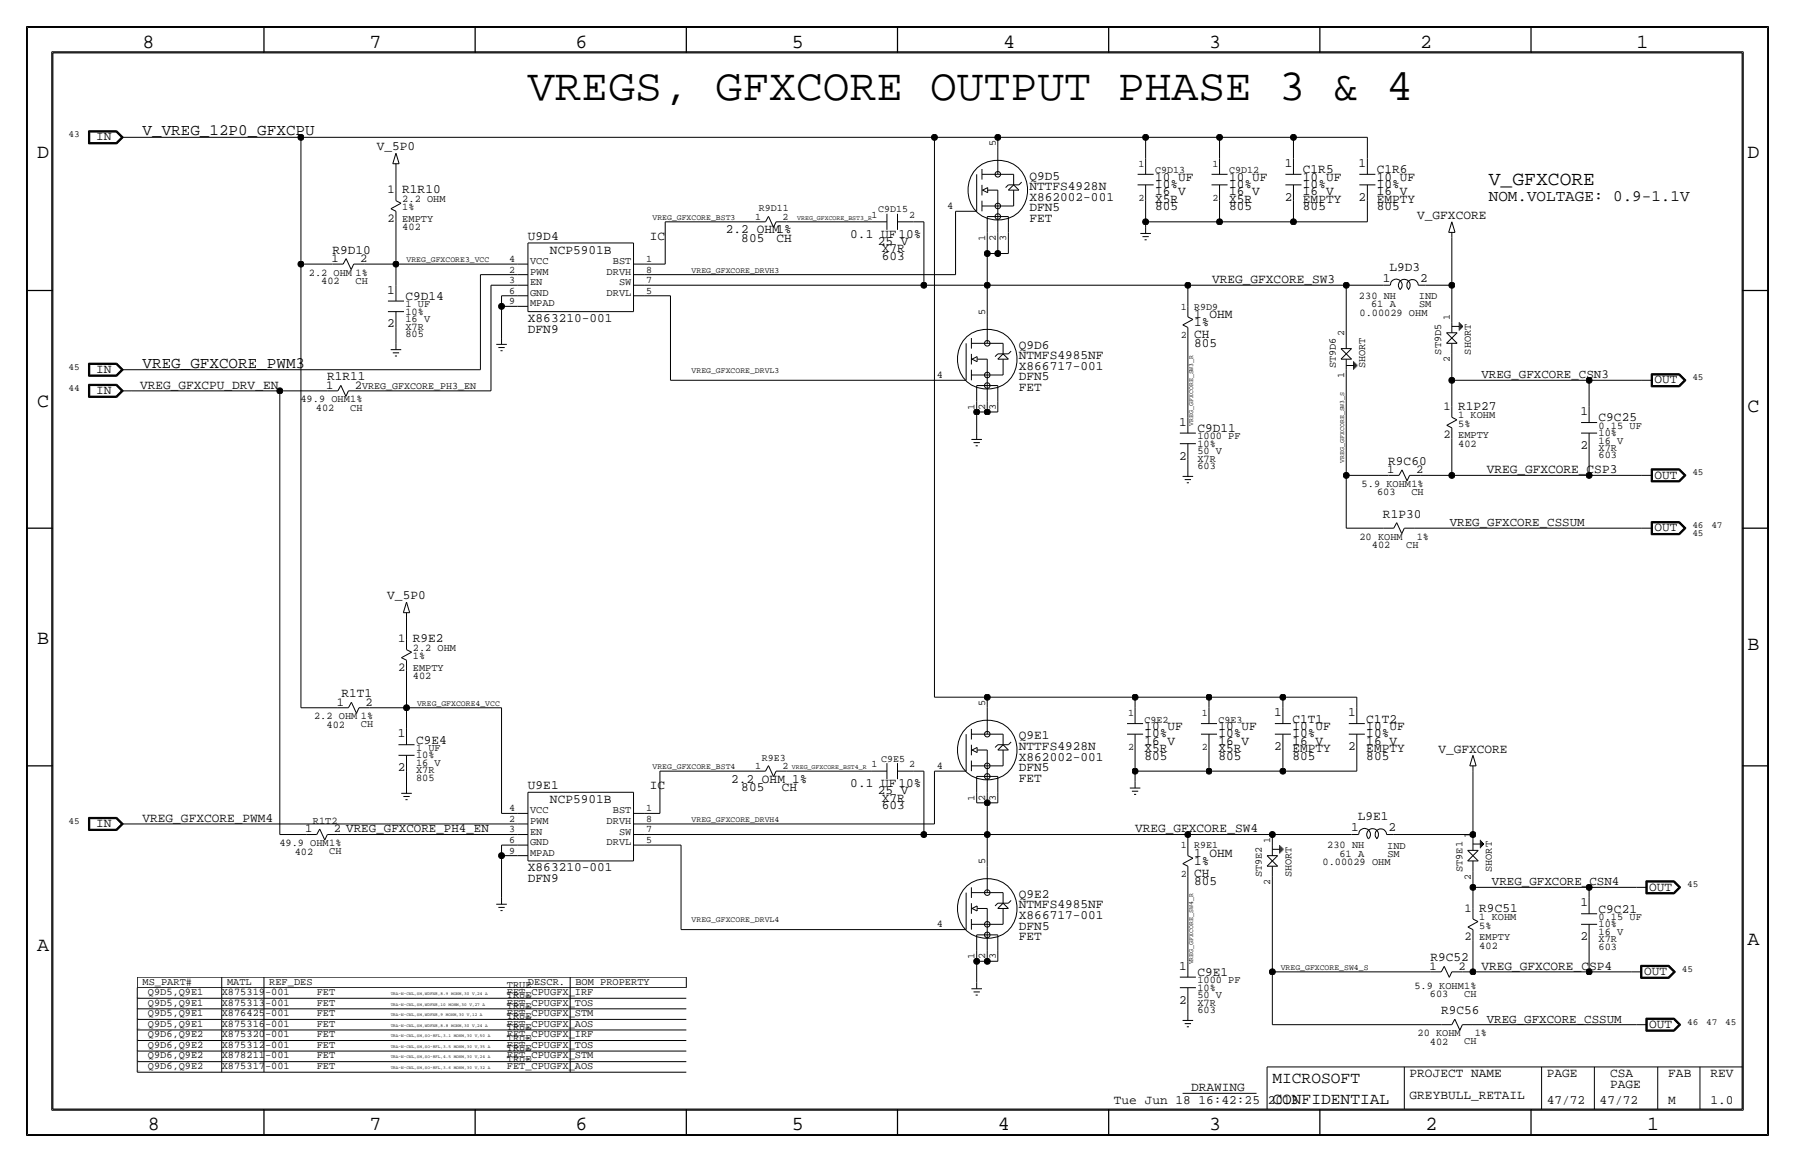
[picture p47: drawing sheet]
<svg xmlns="http://www.w3.org/2000/svg" width="432mm" height="279mm" viewBox="0 0 432 279" stroke-linecap="round" stroke-linejoin="round" font-family="sans-serif">
<defs><g id="words">
<text font-size="10.8" x="127" y="24.1">VREGS, GFXCORE OUTPUT PHASE 3 &amp; 4</text>
<g font-size="4.8">
<text x="34.3" y="11.4">8</text>
<text x="88.9" y="11.4">7</text>
<text x="138.5" y="11.4">6</text>
<text x="190.5" y="11.4">5</text>
<text x="241.3" y="11.4">4</text>
<text x="290.8" y="11.4">3</text>
<text x="341.6" y="11.4">2</text>
<text x="393.7" y="11.4">1</text>
<text x="8.9" y="38.1">D</text>
<text x="420.4" y="38.1">D</text>
<text x="8.9" y="97.8">C</text>
<text x="420.4" y="99.1">C</text>
<text x="8.9" y="154.9">B</text>
<text x="420.4" y="156.2">B</text>
<text x="420.4" y="227.3">A</text>
<text x="8.9" y="228.6">A</text>
<text x="35.6" y="271.8">8</text>
<text x="88.9" y="271.8">7</text>
<text x="138.4" y="271.8">6</text>
<text x="190.5" y="271.8">5</text>
<text x="240" y="271.8">4</text>
<text x="290.8" y="271.8">3</text>
<text x="342.9" y="271.8">2</text>
<text x="396.2" y="271.8">1</text>
</g>
<text font-size="4.7" x="358.1" y="44.4">V_GFXCORE</text>
<g font-size="3.9">
<text x="306.1" y="260.4">MICROSOFT</text>
<text x="306.1" y="265.4">CONFIDENTIAL</text>
</g>
<g font-size="3.8">
<text x="34.3" y="32.5">V_VREG_12P0_GFXCPU</text>
<text x="358.1" y="48.3">NOM.VOLTAGE: 0.9-1.1V</text>
<text x="34.3" y="88.4">VREG_GFXCORE_PWM3</text>
</g>
<g font-size="3.1">
<text x="23.1" y="33.8">IN</text>
<text x="90.6" y="36.2">V_5P0</text>
<text x="309" y="40.1">1</text>
<text x="313.4" y="41.7">C1R5</text>
<text x="326.8" y="40.1">1</text>
<text x="331.2" y="41.7">C1R6</text>
<text x="96.8" y="46.5">R1R10</text>
<text x="247.6" y="45.7">NTTFS4928N</text>
<text x="247.6" y="43.2">Q9D5</text>
<text x="277.9" y="47">16 V</text>
<text x="277.9" y="43.4">10 UF</text>
<text x="277.9" y="45.2">10%</text>
<text x="295.7" y="47">16 V</text>
<text x="295.7" y="43.4">10 UF</text>
<text x="295.7" y="45.2">10%</text>
<text x="313.4" y="47">16 V</text>
<text x="313.4" y="45.2">10%</text>
<text x="313.4" y="43.4">10 UF</text>
<text x="331.2" y="47">16 V</text>
<text x="331.2" y="43.4">10 UF</text>
<text x="331.2" y="45.2">10%</text>
<text x="247.6" y="48.3">X862002-001</text>
<text x="247.6" y="50.8">DFN5</text>
<text x="247.6" y="53.3">FET</text>
<text x="277.9" y="48.8">X5R</text>
<text x="277.9" y="50.5">805</text>
<text x="295.7" y="48.8">X5R</text>
<text x="295.7" y="50.5">805</text>
<text x="309" y="48.3">2</text>
<text x="313.4" y="48.8">EMPTY</text>
<text x="313.4" y="50.5">805</text>
<text x="326.8" y="48.3">2</text>
<text x="331.2" y="48.8">EMPTY</text>
<text x="331.2" y="50.5">805</text>
<text x="340.9" y="52.7">V_GFXCORE</text>
<text x="127" y="57.7">U9D4</text>
<text x="156.3" y="57.7">IC</text>
<text x="174.6" y="56.1">2.2 OHM1%</text>
<text x="178.3" y="58.2">805</text>
<text x="186.8" y="58.1">CH</text>
<text x="204.5" y="57.2">0.1 UF10%</text>
<text x="211.2" y="58.9">25 V</text>
<text x="80" y="61">R9D10</text>
<text x="132.3" y="61">NCP5901B</text>
<text x="212.1" y="62.5">603</text>
<text x="212.1" y="60.7">X7R</text>
<text x="334.3" y="65.2">L9D3</text>
<text x="93.1" y="70.6">1</text>
<text x="291.6" y="68.1">VREG_GFXCORE_SW3</text>
<text x="332.7" y="67.8">1</text>
<text x="341.6" y="67.8">2</text>
<text x="97.5" y="72.1">C9D14</text>
<text x="127" y="77.5">X863210-001</text>
<text x="287.3" y="76.5">1 OHM</text>
<text x="93.1" y="78.7">2</text>
<text x="127" y="80">DFN9</text>
<text x="245.1" y="83.8">Q9D6</text>
<text x="287.3" y="83.3">805</text>
<text x="287.3" y="78.5">1%</text>
<text x="287.3" y="81.3">CH</text>
<text x="23.1" y="89.7">IN</text>
<text x="245.1" y="88.9">X866717-001</text>
<text x="245.1" y="86.4">NTMFS4985NF</text>
<text x="23.1" y="94.7">IN</text>
<text x="33.7" y="93.6">VREG_GFXCPU_DRV_EN</text>
<text x="78.7" y="91.4">R1R11</text>
<text x="245.1" y="91.4">DFN5</text>
<text x="245.1" y="94">FET</text>
<text x="398" y="92.2">OUT</text>
<text x="350.8" y="98.6">R1P27</text>
<text x="380.2" y="99.8">1</text>
<text x="384.6" y="101.3">C9C25</text>
<text x="283.6" y="102.4">1</text>
<text x="288" y="103.9">C9D11</text>
<text x="380.2" y="108">2</text>
<text x="283.6" y="110.5">2</text>
<text x="334" y="111.8">R9C60</text>
<text x="357.6" y="113.8">VREG_GFXCORE_CSP3</text>
<text x="398" y="115.1">OUT</text>
<text x="332.7" y="124.5">R1P30</text>
<text x="398" y="127.8">OUT</text>
<text x="93.2" y="144.1">V_5P0</text>
<text x="99.3" y="154.4">R9E2</text>
<text x="82.2" y="167.6">R1T1</text>
<text x="306.5" y="172.2">1</text>
<text x="310.9" y="173.7">C1T1</text>
<text x="324.3" y="172.2">1</text>
<text x="328.7" y="173.7">C1T2</text>
<text x="95.7" y="177.3">1</text>
<text x="100.1" y="178.8">C9E4</text>
<text x="245.1" y="177.8">Q9E1</text>
<text x="275.3" y="179.1">16 V</text>
<text x="275.3" y="177.3">10%</text>
<text x="275.3" y="175.5">10 UF</text>
<text x="293.1" y="179.1">16 V</text>
<text x="293.1" y="175.5">10 UF</text>
<text x="293.1" y="177.3">10%</text>
<text x="310.9" y="179.1">16 V</text>
<text x="310.9" y="175.5">10 UF</text>
<text x="310.9" y="177.3">10%</text>
<text x="328.7" y="179.1">16 V</text>
<text x="328.7" y="177.3">10%</text>
<text x="328.7" y="175.5">10 UF</text>
<text x="95.7" y="185.4">2</text>
<text x="245.1" y="185.4">DFN5</text>
<text x="245.1" y="182.9">X862002-001</text>
<text x="245.1" y="180.3">NTTFS4928N</text>
<text x="275.3" y="180.8">X5R</text>
<text x="275.3" y="182.6">805</text>
<text x="293.1" y="180.8">X5R</text>
<text x="293.1" y="182.6">805</text>
<text x="306.5" y="180.3">2</text>
<text x="310.9" y="182.6">805</text>
<text x="310.9" y="180.8">EMPTY</text>
<text x="324.3" y="180.3">2</text>
<text x="328.7" y="180.8">EMPTY</text>
<text x="328.7" y="182.6">805</text>
<text x="346" y="180.9">V_GFXCORE</text>
<text x="127" y="189.7">U9E1</text>
<text x="156.3" y="189.7">IC</text>
<text x="175.9" y="188.2">2.2 OHM 1%</text>
<text x="178.3" y="190.2">805</text>
<text x="188" y="190.1">CH</text>
<text x="204.5" y="189.2">0.1 UF10%</text>
<text x="211.2" y="191">25 V</text>
<text x="245.1" y="188">FET</text>
<text x="34.3" y="197.6">VREG_GFXCORE_PWM4</text>
<text x="132.3" y="193">NCP5901B</text>
<text x="212.1" y="194.6">603</text>
<text x="212.1" y="192.8">X7R</text>
<text x="326.7" y="197.3">L9E1</text>
<text x="23.1" y="198.9">IN</text>
<text x="273.1" y="200.2">VREG_GFXCORE_SW4</text>
<text x="325" y="199.9">1</text>
<text x="334" y="199.9">2</text>
<text x="127" y="209.5">X863210-001</text>
<text x="287.3" y="206">1 OHM</text>
<text x="287.3" y="208">1%</text>
<text x="127" y="212.1">DFN9</text>
<text x="245.1" y="215.9">Q9E2</text>
<text x="287.3" y="210.8">CH</text>
<text x="287.3" y="212.8">805</text>
<text x="396.7" y="214.1">OUT</text>
<text x="245.1" y="218.4">NTMFS4985NF</text>
<text x="245.1" y="221">X866717-001</text>
<text x="355.9" y="219.2">R9C51</text>
<text x="380.2" y="217.9">1</text>
<text x="384.6" y="219.5">C9C21</text>
<text x="245.1" y="226.1">FET</text>
<text x="245.1" y="223.5">DFN5</text>
<text x="380.2" y="226.1">2</text>
<text x="283.6" y="233.2">1</text>
<text x="344.1" y="231.1">R9C52</text>
<text x="356.4" y="233.2">VREG_GFXCORE_CSP4</text>
<text x="288" y="234.7">C9E1</text>
<text x="395.5" y="234.4">OUT</text>
<text x="283.6" y="241.3">2</text>
<text x="346.7" y="243.8">R9C56</text>
<text x="396.7" y="247.1">OUT</text>
<text x="286.5" y="262.4">DRAWING</text>
<text x="339.1" y="259.1">PROJECT NAME</text>
<text x="372.1" y="259.1">PAGE</text>
<text x="387.4" y="259.1">CSA</text>
<text x="387.4" y="261.6">PAGE</text>
<text x="401.3" y="259.1">FAB</text>
<text x="411.5" y="259.1">REV</text>
<text x="268" y="265.4">Tue Jun 18 16:42:25 2013</text>
<text x="339.1" y="264.2">GREYBULL_RETAIL</text>
<text x="372.1" y="265.4">47/72</text>
<text x="384.8" y="265.4">47/72</text>
<text x="401.3" y="265.4">M</text>
<text x="411.5" y="265.4">1.0</text>
</g>
<g font-size="3">
<text x="356.4" y="90.9">VREG_GFXCORE_CSN3</text>
<text x="348.7" y="126.5">VREG_GFXCORE_CSSUM</text>
<text x="358.9" y="212.9">VREG_GFXCORE_CSN4</text>
<text x="357.6" y="245.9">VREG_GFXCORE_CSSUM</text>
</g>
<g font-size="2.9">
<text x="93.2" y="46.5">1</text>
<text x="93.2" y="53.3">2</text>
<text x="79.7" y="63">1</text>
<text x="86.7" y="63">2</text>
<text x="78.5" y="93.5">1</text>
<text x="85.4" y="93.5">2</text>
<text x="347.2" y="98.6">1</text>
<text x="347.2" y="105.4">2</text>
<text x="333.7" y="113.8">1</text>
<text x="340.7" y="113.8">2</text>
<text x="95.8" y="154.4">1</text>
<text x="95.8" y="161.3">2</text>
<text x="81" y="169.7">1</text>
<text x="87.9" y="169.7">2</text>
<text x="73.4" y="200.2">1</text>
<text x="80.3" y="200.2">2 VREG_GFXCORE_PH4_EN</text>
<text x="352.3" y="219.2">1</text>
<text x="352.3" y="226.1">2</text>
<text x="343.9" y="233.2">1</text>
<text x="350.8" y="233.2">2</text>
</g>
<g font-size="2.5">
<text x="239.5" y="35.1" transform="rotate(-90 239.5 35.1)">5</text>
<text x="96.8" y="53.3">EMPTY</text>
<text x="96.8" y="50.5">1%</text>
<text x="96.8" y="48.5">2.2 OHM</text>
<text x="227.9" y="50.3">4</text>
<text x="96.8" y="55.4">402</text>
<text x="237" y="57.9" transform="rotate(-90 237 57.9)">1</text>
<text x="239.5" y="57.9" transform="rotate(-90 239.5 57.9)">2</text>
<text x="242.1" y="57.9" transform="rotate(-90 242.1 57.9)">3</text>
<text x="127.5" y="63.5">VCC</text>
<text x="147.4" y="63.5">BST</text>
<text x="74.3" y="66.3">2.2 OHM 1%</text>
<text x="77.3" y="68.3">402</text>
<text x="85.5" y="68.2">CH</text>
<text x="127.5" y="66">PWM</text>
<text x="127.5" y="68.6">EN</text>
<text x="127.5" y="71.1">GND</text>
<text x="145.9" y="71.1">DRVL</text>
<text x="145.9" y="66">DRVH</text>
<text x="148.9" y="68.6">SW</text>
<text x="326.9" y="71.9">230 NH</text>
<text x="341.3" y="72">IND</text>
<text x="97.5" y="75.7">10%</text>
<text x="97.5" y="77.5">16 V</text>
<text x="97.5" y="73.9">1 UF</text>
<text x="127.5" y="73.7">MPAD</text>
<text x="237" y="75.7" transform="rotate(-90 237 75.7)">5</text>
<text x="327" y="75.9">0.00029 OHM</text>
<text x="329.8" y="73.9">61 A</text>
<text x="341.4" y="73.9">SM</text>
<text x="97.5" y="79.2">X7R</text>
<text x="97.5" y="81">805</text>
<text x="321.3" y="88.6" transform="rotate(-90 321.3 88.6)">ST9D6</text>
<text x="328.4" y="88.6" transform="rotate(-90 328.4 88.6)">SHORT</text>
<text x="346.7" y="85.3" transform="rotate(-90 346.7 85.3)">ST9D5</text>
<text x="353.8" y="85.3" transform="rotate(-90 353.8 85.3)">SHORT</text>
<text x="225.3" y="90.9">4</text>
<text x="72.3" y="96.8">49.9 OHM1%</text>
<text x="76" y="98.8">402</text>
<text x="84.3" y="98.7">CH</text>
<text x="234.4" y="98.5" transform="rotate(-90 234.4 98.5)">1</text>
<text x="237" y="98.5" transform="rotate(-90 237 98.5)">2</text>
<text x="239.5" y="98.5" transform="rotate(-90 239.5 98.5)">3</text>
<text x="350.8" y="100.6">1 KOHM</text>
<text x="288" y="105.7">1000 PF</text>
<text x="288" y="107.4">10%</text>
<text x="350.8" y="105.4">EMPTY</text>
<text x="350.8" y="107.4">402</text>
<text x="350.8" y="102.6">5%</text>
<text x="384.6" y="106.7">16 V</text>
<text x="384.6" y="104.9">10%</text>
<text x="384.6" y="103.1">0.15 UF</text>
<text x="288" y="109.2">50 V</text>
<text x="288" y="111">X7R</text>
<text x="288" y="112.8">603</text>
<text x="384.6" y="108.5">X7R</text>
<text x="384.6" y="110.2">603</text>
<text x="327.5" y="117.1">5.9 KOHM1%</text>
<text x="331.3" y="119.1">603</text>
<text x="339.5" y="119">CH</text>
<text x="327" y="129.8">20 KOHM</text>
<text x="330" y="131.8">402</text>
<text x="338.3" y="131.7">CH</text>
<text x="340.8" y="129.8">1%</text>
<text x="99.3" y="161.3">EMPTY</text>
<text x="99.3" y="158.5">1%</text>
<text x="99.3" y="156.5">2.2 OHM</text>
<text x="99.3" y="163.3">402</text>
<text x="75.6" y="173">2.2 OHM 1%</text>
<text x="237" y="169.7" transform="rotate(-90 237 169.7)">5</text>
<text x="78.5" y="175">402</text>
<text x="86.8" y="174.9">CH</text>
<text x="100.1" y="184.1">16 V</text>
<text x="100.1" y="185.9">X7R</text>
<text x="100.1" y="180.6">1 UF</text>
<text x="100.1" y="182.4">10%</text>
<text x="225.3" y="184.9">4</text>
<text x="100.1" y="187.7">805</text>
<text x="127.5" y="195.6">VCC</text>
<text x="147.4" y="195.6">BST</text>
<text x="234.4" y="192.5" transform="rotate(-90 234.4 192.5)">1</text>
<text x="237" y="192.5" transform="rotate(-90 237 192.5)">2</text>
<text x="239.5" y="192.5" transform="rotate(-90 239.5 192.5)">3</text>
<text x="67.2" y="203.5">49.9 OHM1%</text>
<text x="75.3" y="198.1">R1T2</text>
<text x="127.5" y="198.1">PWM</text>
<text x="127.5" y="200.7">EN</text>
<text x="127.5" y="203.2">GND</text>
<text x="145.9" y="203.2">DRVL</text>
<text x="145.9" y="198.1">DRVH</text>
<text x="148.9" y="200.7">SW</text>
<text x="319.3" y="204">230 NH</text>
<text x="70.9" y="205.5">402</text>
<text x="79.2" y="205.4">CH</text>
<text x="127.5" y="205.7">MPAD</text>
<text x="237" y="207.8" transform="rotate(-90 237 207.8)">5</text>
<text x="318.1" y="208">0.00029 OHM</text>
<text x="322.2" y="206">61 A</text>
<text x="333.7" y="204.1">IND</text>
<text x="333.8" y="206">SM</text>
<text x="351.8" y="209.7" transform="rotate(-90 351.8 209.7)">ST9E1</text>
<text x="358.9" y="209.7" transform="rotate(-90 358.9 209.7)">SHORT</text>
<text x="303.5" y="211" transform="rotate(-90 303.5 211)">ST9E2</text>
<text x="310.6" y="211" transform="rotate(-90 310.6 211)">SHORT</text>
<text x="355.9" y="221.2">1 KOHM</text>
<text x="384.6" y="221.2">0.15 UF</text>
<text x="225.3" y="223">4</text>
<text x="355.9" y="226.1">EMPTY</text>
<text x="355.9" y="223.3">5%</text>
<text x="384.6" y="226.6">X7R</text>
<text x="384.6" y="224.8">16 V</text>
<text x="384.6" y="223">10%</text>
<text x="234.4" y="230.6" transform="rotate(-90 234.4 230.6)">1</text>
<text x="237" y="230.6" transform="rotate(-90 237 230.6)">2</text>
<text x="239.5" y="230.6" transform="rotate(-90 239.5 230.6)">3</text>
<text x="355.9" y="228.1">402</text>
<text x="384.6" y="228.3">603</text>
<text x="34.3" y="236.7">MS_PART#</text>
<text x="35.6" y="239.3">Q9D5,Q9E1</text>
<text x="53.3" y="239.3">X875319-001</text>
<text x="54.6" y="236.7">MATL</text>
<text x="64.8" y="236.7">REF_DES</text>
<text x="76.2" y="239.3">FET</text>
<text x="121.9" y="239.3">FET_CPUGFX_IRF</text>
<text x="121.9" y="237.5">TRUE</text>
<text x="127" y="236.7">DESCR.</text>
<text x="138.4" y="236.7">BOM PROPERTY</text>
<text x="288" y="236.5">1000 PF</text>
<text x="288" y="238.3">10%</text>
<text x="340.2" y="237.7">5.9 KOHM1%</text>
<text x="344" y="239.8">603</text>
<text x="352.2" y="239.7">CH</text>
<text x="35.6" y="241.8">Q9D5,Q9E1</text>
<text x="35.6" y="244.3">Q9D5,Q9E1</text>
<text x="53.3" y="244.3">X876425-001</text>
<text x="53.3" y="241.8">X875313-001</text>
<text x="76.2" y="244.3">FET</text>
<text x="76.2" y="241.8">FET</text>
<text x="121.9" y="244.3">FET_CPUGFX_STM</text>
<text x="121.9" y="242.6">TRUE</text>
<text x="121.9" y="245.1">TRUE</text>
<text x="121.9" y="241.8">FET_CPUGFX_TOS</text>
<text x="121.9" y="240">TRUE</text>
<text x="288" y="241.8">X7R</text>
<text x="288" y="240">50 V</text>
<text x="288" y="243.6">603</text>
<text x="35.6" y="252">Q9D6,Q9E2</text>
<text x="35.6" y="246.9">Q9D5,Q9E1</text>
<text x="35.6" y="249.4">Q9D6,Q9E2</text>
<text x="53.3" y="246.9">X875316-001</text>
<text x="53.3" y="249.4">X875320-001</text>
<text x="53.3" y="252">X875312-001</text>
<text x="76.2" y="249.4">FET</text>
<text x="76.2" y="246.9">FET</text>
<text x="76.2" y="252">FET</text>
<text x="121.9" y="249.4">FET_CPUGFX_IRF</text>
<text x="121.9" y="246.9">FET_CPUGFX_AOS</text>
<text x="121.9" y="247.6">TRUE</text>
<text x="121.9" y="252">FET_CPUGFX_TOS</text>
<text x="121.9" y="250.2">TRUE</text>
<text x="341" y="249.2">20 KOHM</text>
<text x="344" y="251.2">402</text>
<text x="352.2" y="251.1">CH</text>
<text x="354.8" y="249.2">1%</text>
<text x="35.6" y="257">Q9D6,Q9E2</text>
<text x="35.6" y="254.5">Q9D6,Q9E2</text>
<text x="53.3" y="257">X875317-001</text>
<text x="53.3" y="254.5">X878211-001</text>
<text x="76.2" y="257">FET</text>
<text x="76.2" y="254.5">FET</text>
<text x="121.9" y="255.3">TRUE</text>
<text x="121.9" y="252.7">TRUE</text>
<text x="121.9" y="257">FET_CPUGFX_AOS</text>
<text x="121.9" y="254.5">FET_CPUGFX_STM</text>
</g>
<g font-size="2.4">
<text x="273.9" y="40.1">1</text>
<text x="277.9" y="41.7">C9D13</text>
<text x="291.7" y="40.1">1</text>
<text x="295.7" y="41.7">C9D12</text>
<text x="181.6" y="52.8">1</text>
<text x="182.6" y="50.8">R9D11</text>
<text x="188.3" y="52.8">2</text>
<text x="209.6" y="52.3">1</text>
<text x="211.3" y="51.1">C9D15</text>
<text x="218.7" y="52.3">2</text>
<text x="273.9" y="48.3">2</text>
<text x="291.7" y="48.3">2</text>
<text x="122.5" y="63">4</text>
<text x="122.5" y="65.5">2</text>
<text x="155.4" y="65.5">8</text>
<text x="155.4" y="63">1</text>
<text x="122.5" y="70.6">6</text>
<text x="122.5" y="68.1">3</text>
<text x="155.4" y="68.1">7</text>
<text x="155.4" y="70.6">5</text>
<text x="122.5" y="73.1">9</text>
<text x="284.1" y="74.4">1</text>
<text x="287.3" y="74.4">R9D9</text>
<text x="348.7" y="77" transform="rotate(-90 348.7 77)">1</text>
<text x="284.1" y="81.3">2</text>
<text x="323.3" y="80.8" transform="rotate(-90 323.3 80.8)">2</text>
<text x="348.7" y="87" transform="rotate(-90 348.7 87)">2</text>
<text x="87.1" y="93.5">VREG_GFXCORE_PH3_EN</text>
<text x="323.3" y="90.9" transform="rotate(-90 323.3 90.9)">1</text>
<text x="271.4" y="172.2">1</text>
<text x="275.3" y="173.7">C9E2</text>
<text x="289.1" y="172.2">1</text>
<text x="293.1" y="173.7">C9E3</text>
<text x="181.6" y="184.9">1</text>
<text x="183.3" y="182.9">R9E3</text>
<text x="188.3" y="184.9">2</text>
<text x="209.6" y="184.4">1</text>
<text x="212" y="183.1">C9E5</text>
<text x="218.7" y="184.4">2</text>
<text x="271.4" y="180.3">2</text>
<text x="289.1" y="180.3">2</text>
<text x="122.5" y="195.1">4</text>
<text x="122.5" y="197.6">2</text>
<text x="155.4" y="197.6">8</text>
<text x="155.4" y="195.1">1</text>
<text x="122.5" y="202.7">6</text>
<text x="122.5" y="200.1">3</text>
<text x="155.4" y="200.1">7</text>
<text x="155.4" y="202.7">5</text>
<text x="284.1" y="204">1</text>
<text x="287.3" y="204">R9E1</text>
<text x="305.6" y="202.7" transform="rotate(-90 305.6 202.7)">1</text>
<text x="353.8" y="201.4" transform="rotate(-90 353.8 201.4)">1</text>
<text x="122.5" y="205.2">9</text>
<text x="284.1" y="210.8">2</text>
<text x="305.6" y="212.8" transform="rotate(-90 305.6 212.8)">2</text>
<text x="353.8" y="211.5" transform="rotate(-90 353.8 211.5)">2</text>
</g>
<g font-size="2.3">
<text x="16.5" y="33">43</text>
<text x="16.5" y="88.9">45</text>
<text x="16.5" y="94">44</text>
<text x="407.1" y="91.4">45</text>
<text x="407.1" y="114.3">45</text>
<text x="407.1" y="127">46</text>
<text x="407.1" y="128.8">45</text>
<text x="411.7" y="127">47</text>
<text x="16.5" y="198.1">45</text>
<text x="405.8" y="213.4">45</text>
<text x="404.6" y="233.7">45</text>
<text x="405.8" y="246.4">46</text>
<text x="410.4" y="246.4">47</text>
<text x="415" y="246.4">45</text>
</g>
<g font-size="2">
<text x="157" y="52.8">VREG_GFXCORE_BST3</text>
<text x="97.8" y="63">VREG_GFXCORE3_VCC</text>
<text x="166.4" y="65.5">VREG_GFXCORE_DRVH3</text>
<text x="166.4" y="89.7">VREG_GFXCORE_DRVL3</text>
<text x="100.3" y="169.7">VREG_GFXCORE4_VCC</text>
<text x="157" y="184.9">VREG_GFXCORE_BST4</text>
<text x="166.4" y="197.6">VREG_GFXCORE_DRVH4</text>
<text x="166.4" y="221.7">VREG_GFXCORE_DRVL4</text>
<text x="308.1" y="233.2">VREG_GFXCORE_SW4_S</text>
</g>
<g font-size="1.6">
<text x="191.8" y="52.8">VREG_GFXCORE_BST3_R</text>
<text x="287" y="102.4" transform="rotate(-90 287 102.4)">VREG_GFXCORE_SW3_R</text>
<text x="323.3" y="111.3" transform="rotate(-90 323.3 111.3)">VREG_GFXCORE_SW3_S</text>
<text x="190.5" y="184.9">VREG_GFXCORE_BST4_R</text>
<text x="287" y="231.9" transform="rotate(-90 287 231.9)">VREG_GFXCORE_SW4_R</text>
</g>
<g font-size="1.1">
<text x="94" y="239.3">TRA-N-CNL,SM,WDFN8,8.9 MOHM,30 V,24 A</text>
<text x="94" y="241.8">TRA-N-CNL,SM,WDFN8,10 MOHM,30 V,27 A</text>
<text x="94" y="244.3">TRA-N-CNL,SM,WDFN8,9 MOHM,30 V,12 A</text>
<text x="94" y="246.9">TRA-N-CNL,SM,WDFN8,8.8 MOHM,30 V,24 A</text>
<text x="94" y="249.4">TRA-N-CNL,SM,SO-8FL,3.1 MOHM,30 V,50 A</text>
<text x="94" y="252">TRA-N-CNL,SM,SO-8FL,3.5 MOHM,30 V,35 A</text>
<text x="94" y="257">TRA-N-CNL,SM,SO-8FL,3.6 MOHM,30 V,32 A</text>
<text x="94" y="254.5">TRA-N-CNL,SM,SO-8FL,4.5 MOHM,30 V,24 A</text>
</g>
<g font-size=".2">
<text x="33" y="240">I73</text>
<text x="33" y="242.5">I74</text>
<text x="33" y="245.1">I72</text>
<text x="33" y="247.6">I76</text>
<text x="33" y="250.1">I71</text>
<text x="33" y="247.4">ZZ402</text>
<text x="33" y="257.8">I75</text>
<text x="33" y="252.7">I70</text>
<text x="33" y="255.2">I69</text>
<text x="33" y="257.6">ZZ403</text>
</g>
</g></defs>
<!-- layer: Nets -->
<g fill="none" stroke="#000" stroke-width=".24">
<path d="M31.7 33h40.7zM72.4 33v30.5zM72.4 33h152.4zM224.8 33h15.2zM224.8 33v134.6zM240 33h35.6zM240 33v2.6zM275.6 33h17.8zM275.6 33v5.1zM293.4 33v5.1zM293.4 33h17.7zM311.1 33v5.1z"/>
<path d="M311.2 33h17.7zM328.9 33v5.1zM95.2 40.6v5.1zM95.2 53.3v10.2zM160 53.3h21.6zM160 53.3v10.2zM189.2 53.3h20.3zM219.7 53.3h2.5zM222.2 53.3v15.3zM229.9 50.8v15.2zM237.5 55.9v5.1zM240 55.9v5.1z"/>
<path d="M242.6 55.9v5.1zM275.6 53.3h17.8zM275.6 48.3v5zM275.6 53.3v1.3zM293.4 53.3h17.7zM293.4 48.3v5zM311.1 53.3h17.8zM311.1 48.3v5zM328.9 48.3v5zM349.2 57.2v11.4zM72.4 63.5v106.7zM72.4 63.5h7.6z"/>
<path d="M87.6 63.5h7.6zM95.2 78.7v3.9zM95.2 63.5h29.3zM95.2 63.5v5.1zM115.6 66h8.9zM115.6 66v22.9zM118.1 68.6h6.4zM118.1 68.6v25.4zM120.6 73.7v7.6zM120.6 71.1v2.6zM120.6 71.1h3.9zM120.7 73.7h3.8z"/>
<path d="M154.9 68.6h67.3zM154.9 71.1h6.4zM154.9 66h75zM154.9 63.5h5.1zM161.3 71.1v20.3zM222.2 68.6h15.3zM237.5 61h2.5zM237.5 61v7.6zM237.5 68.6h48.3zM237.5 68.6v7.6zM240 61h2.6zM285.8 68.6h38z"/>
<path d="M285.8 68.6v5.1zM323.8 68.6h8.9zM323.8 68.6v12.7zM342.9 68.6h6.3zM349.2 68.6v8.9zM31.7 94h35.6zM31.7 88.9h83.9zM67.3 94h11.4zM67.3 94v106.7zM86.4 94h31.7zM161.3 91.4h66zM234.9 96.5v2.6z"/>
<path d="M234.9 99.1h2.6zM234.9 99.1v5zM237.5 99.1h2.5zM237.5 96.5v2.6zM240 96.5v2.6zM285.8 81.3v19zM323.8 88.9v25.4zM349.2 91.4h33.1zM349.2 85.1v6.3zM349.2 91.4v6.4zM382.3 91.4v6.4zM382.3 91.4h12.7z"/>
<path d="M285.8 110.5v2.5zM323.8 114.3v12.7zM323.8 114.3h10.2zM341.6 114.3h7.7zM349.2 114.3h33.1zM349.2 105.4v8.9zM382.3 107.9v6.4zM382.3 114.3h12.7zM323.8 127h8.9zM340.4 127h54.6zM97.8 148.6v5.1zM72.4 170.2h8.9z"/>
<path d="M88.9 170.2h8.9zM97.8 170.2h22.8zM97.8 161.3v8.9zM97.8 170.2v5.1zM120.6 170.2v25.4zM224.8 167.6h12.7zM237.5 167.6h35.6zM237.5 167.6v2.6zM273 167.6v2.6zM273.1 167.6h17.7zM290.8 167.6h17.8zM290.8 167.6v2.6z"/>
<path d="M308.6 167.6v2.6zM308.6 167.6h17.8zM326.4 167.6v2.6zM31.7 198.1h92.8zM97.8 185.4v3.8zM120.6 195.6h3.9zM154.9 198.1h69.9zM154.9 195.6h3.8zM158.7 185.4h22.9zM158.7 185.4v10.2zM189.2 185.4h20.4zM219.7 185.4h2.5z"/>
<path d="M222.2 185.4v15.3zM224.8 185.4h2.5zM224.8 185.4v12.7zM234.9 193h2.6zM234.9 190.5v2.5zM237.5 193v7.7zM237.5 193h2.5zM237.5 190.5v2.5zM240 190.5v2.5zM273 185.4h17.8zM273 180.3v5.1zM273 185.4v2.6z"/>
<path d="M290.8 185.4h17.8zM290.8 180.3v5.1zM308.6 185.4h17.8zM308.6 180.3v5.1zM326.4 180.3v5.1zM354.3 185.4v15.3zM67.3 200.7h6.4zM81.3 200.7h43.2zM120.6 205.7v10.2zM120.6 203.2v2.5zM120.6 203.2h3.9zM120.7 205.7h3.8z"/>
<path d="M154.9 200.7h67.3zM154.9 203.2h8.9zM163.8 203.2v20.3zM222.2 200.7h15.3zM237.5 200.7h48.3zM237.5 200.7v7.6zM285.8 200.7h20.3zM285.8 200.7v2.5zM285.8 210.8v20.3zM306.1 200.7v2.5zM306.1 200.7h19zM306.1 210.8v22.9z"/>
<path d="M335.3 200.7h19zM354.3 213.4h28zM354.3 200.7v1.2zM354.3 209.5v3.9zM354.3 213.4v5zM382.3 213.4v2.5zM382.3 213.4h11.4zM163.8 223.5h63.5zM234.9 231.1v5.1zM234.9 228.6v2.5zM234.9 231.1h2.6zM237.5 228.6v2.5z"/>
<path d="M237.5 231.1h2.5zM240 228.6v2.5zM306.1 233.7h38.1zM306.1 233.7v12.7zM351.8 233.7h2.5zM354.3 233.7h28zM354.3 226.1v7.6zM382.3 226.1v7.6zM382.3 233.7h10.1zM285.8 241.3v2.5zM306.1 246.4h40.6zM354.3 246.4h39.4z"/>
</g>
<g fill="#000" stroke="#000" stroke-width=".24">
<circle cx="72.4" cy="33" r=".72"/>
<circle cx="224.8" cy="33" r=".72"/>
<circle cx="240" cy="33" r=".72"/>
<circle cx="275.6" cy="33" r=".72"/>
<circle cx="293.4" cy="33" r=".72"/>
<circle cx="311.2" cy="33" r=".72"/>
<circle cx="275.6" cy="53.3" r=".72"/>
<circle cx="293.4" cy="53.3" r=".72"/>
<circle cx="311.2" cy="53.3" r=".72"/>
<circle cx="72.4" cy="63.5" r=".72"/>
<circle cx="95.2" cy="63.5" r=".72"/>
<circle cx="120.6" cy="73.7" r=".72"/>
<circle cx="222.3" cy="68.6" r=".72"/>
<circle cx="237.5" cy="61" r=".72"/>
<circle cx="237.5" cy="68.6" r=".72"/>
<circle cx="240" cy="61" r=".72"/>
<circle cx="285.8" cy="68.6" r=".72"/>
<circle cx="323.9" cy="68.6" r=".72"/>
<circle cx="349.3" cy="68.6" r=".72"/>
<circle cx="67.3" cy="94" r=".72"/>
<circle cx="235" cy="99.1" r=".72"/>
<circle cx="237.5" cy="99.1" r=".72"/>
<circle cx="349.3" cy="91.4" r=".72"/>
<circle cx="382.3" cy="91.4" r=".72"/>
<circle cx="323.9" cy="114.3" r=".72"/>
<circle cx="349.3" cy="114.3" r=".72"/>
<circle cx="382.3" cy="114.3" r=".72"/>
<circle cx="97.8" cy="170.2" r=".72"/>
<circle cx="237.5" cy="167.6" r=".72"/>
<circle cx="273.1" cy="167.6" r=".72"/>
<circle cx="290.8" cy="167.6" r=".72"/>
<circle cx="308.6" cy="167.6" r=".72"/>
<circle cx="237.5" cy="193" r=".72"/>
<circle cx="273.1" cy="185.4" r=".72"/>
<circle cx="290.8" cy="185.4" r=".72"/>
<circle cx="308.6" cy="185.4" r=".72"/>
<circle cx="120.6" cy="205.7" r=".72"/>
<circle cx="222.3" cy="200.7" r=".72"/>
<circle cx="237.5" cy="200.7" r=".72"/>
<circle cx="285.8" cy="200.7" r=".72"/>
<circle cx="306.1" cy="200.7" r=".72"/>
<circle cx="354.3" cy="200.7" r=".72"/>
<circle cx="354.3" cy="213.4" r=".72"/>
<circle cx="382.3" cy="213.4" r=".72"/>
<circle cx="235" cy="231.1" r=".72"/>
<circle cx="237.5" cy="231.1" r=".72"/>
<circle cx="306.1" cy="233.7" r=".72"/>
<circle cx="354.3" cy="233.7" r=".72"/>
<circle cx="382.3" cy="233.7" r=".72"/>
</g>
<!-- layer: Components -->
<g fill="none" stroke="#000" stroke-width=".24">
<path d="M21.3 31.4v3.2zM21.3 34.6h6.8zM21.3 31.4h6.8zM21.4 31.5v3zM21.4 34.5h6.6zM21.4 31.5h6.6zM21.5 31.6h6.5zM21.5 31.6v2.8zM21.5 34.4h6.5zM21.6 31.8h6.3zM21.6 31.8v2.5zM21.6 34.3h6.3z"/>
<path d="M27.9 34.3l1.3-1.3zM27.9 31.7l1.3 1.3zM28 34.4l1.4-1.4zM28 31.6l1.4 1.4zM28 31.5l1.5 1.5zM28 34.5l1.5-1.5zM28.1 31.4l1.6 1.6zM28.1 34.6l1.6-1.6zM29.2 33h2.5zM94.5 39.4h1.5zM95.2 36.8l-.7 2.6zM95.2 39.4v1.2z"/>
<path d="M95.2 36.8l.8 2.6zM240 35.6v6.3zM275.6 38.1v3.8zM293.4 38.1v3.8zM311.1 38.1v3.8zM328.9 38.1v3.8zM94 50.2l2.5-1.3zM94 50.2l1.3 .6zM95.2 45.7v2.6zM95.2 50.8v2.5zM95.2 48.3l1.3 .6zM127 58.4h25.4z"/>
<path d="M127 58.4v16.5zM152.4 58.4v16.5zM181.6 53.3h2.5zM184.9 52l1.2 2.7zM184.9 52l-.8 1.3zM186.7 53.3l-.6 1.4zM186.7 53.3h2.5zM209.5 53.3h3.9zM213.4 51.4v3.9zM215.9 53.3h3.8zM215.9 51.4v3.9zM229.9 50.8h5z"/>
<path d="M234.9 41.9v8.9zM236.2 49.5h7.6zM236.2 45.7h.2zM236.2 48.3v2.5zM236.2 44.4v2.6zM236.2 40.6v2.6zM236.2 41.9h7.6zM236.4 45.7l1.2-.6zM236.4 45.7l1.2 .6zM237.5 52.1v3.8zM237.5 52.1h5.1zM237.6 45.1v1.2z"/>
<path d="M237.6 45.7h2.4zM240 45.7v10.2zM241.9 45.1l.7-.6zM242.6 52.1v3.8zM242.6 45.7h2.5zM242.6 44.4h2.5zM243.8 44.4l1.3 1.3zM243.8 45.7v3.8zM243.8 44.4l-1.2 1.3zM243.8 41.9v2.5zM245.1 44.4l.7-.6zM273.7 41.9h3.8z"/>
<path d="M273.7 44.4h3.8zM274.3 56.1h2.6zM274.8 56.9h1.6zM275.3 57.7h.5zM275.6 44.4v3.9zM275.6 54.6v1.5zM291.4 41.9h3.9zM291.4 44.4h3.9zM293.4 44.4v3.9zM309.2 41.9h3.9zM309.2 44.4h3.9zM311.1 44.4v3.9z"/>
<path d="M327 41.9h3.9zM327 44.4h3.9zM328.9 44.4v3.9zM348.5 55.9h1.5zM349.2 53.3l-.7 2.6zM349.2 55.9v1.3zM349.2 53.3l.8 2.6zM80 63.5h2.5zM83.3 62.2l-.8 1.3zM83.3 62.2l1.2 2.6zM85.1 63.5h2.5zM85.1 63.5l-.6 1.3z"/>
<path d="M93.3 72.4h3.9zM93.3 74.9h3.9zM95.2 68.6v3.8zM95.2 74.9v3.8zM124.5 73.7h2.5zM124.5 71.1h2.5zM124.5 68.6h2.5zM124.5 66h2.5zM124.5 63.5h2.5zM127 74.9h25.4zM152.4 71.1h2.5zM152.4 68.6h2.5z"/>
<path d="M152.4 63.5h2.5zM152.4 66h2.5zM237.5 76.2v6.3zM284.5 78.1l2.5-1.3zM284.5 78.1l1.3 .6zM285.8 73.7v2.5zM285.8 78.7v2.6zM285.8 76.2l1.2 .6zM332.7 68.6h1.8zM334.5 68.5a1.42 1.42 0 0 1 2-1.2 1.42 1.42 0 0 1 .3 2.3M336.8 69.6a1.42 1.42 0 0 1 0-2 1.42 1.42 0 0 1 2 0 1.42 1.42 0 0 1 0 2M341.2 68.6h1.7z"/>
<path d="M341.2 68.6a1.38 1.38 0 0 0-2-1.3 1.38 1.38 0 0 0-.3 2.3M349.2 77.5v2.5zM349.2 78.5h1.8zM351 77.5v2zM351.3 77.7v1.5zM351.5 78v1zM351.8 78.2v.5zM21.3 92.4v3.2zM21.3 95.6h6.8zM21.3 87.3v3.2zM21.3 90.5h6.8zM21.3 92.4h6.8z"/>
<path d="M21.3 87.3h6.8zM21.4 92.5v3zM21.4 95.5h6.6zM21.4 87.4v3zM21.4 90.4h6.6zM21.4 92.5h6.6zM21.4 87.4h6.6zM21.5 92.6h6.5zM21.5 87.5h6.5zM21.5 92.6v2.8zM21.5 95.4h6.5zM21.5 87.5v2.8z"/>
<path d="M21.5 90.3h6.5zM21.6 92.7h6.3zM21.6 87.6h6.3zM21.6 92.7v2.5zM21.6 95.2h6.3zM21.6 87.6v2.6zM21.6 90.2h6.3zM27.9 95.2l1.3-1.2zM27.9 90.2l1.3-1.3zM27.9 92.7l1.3 1.3zM27.9 87.6l1.3 1.3zM28 95.4l1.4-1.4z"/>
<path d="M28 90.3l1.4-1.4zM28 92.6l1.4 1.4zM28 87.5l1.4 1.4zM28 92.5l1.5 1.5zM28 87.4l1.5 1.5zM28 95.5l1.5-1.5zM28 90.4l1.5-1.5zM28.1 92.4l1.6 1.6zM28.1 87.3l1.6 1.6zM28.1 95.6l1.6-1.6zM28.1 90.5l1.6-1.6zM29.2 94h2.5z"/>
<path d="M29.2 88.9h2.5zM78.7 94h2.6zM82 92.7l-.7 1.3zM82 92.7l1.2 2.6zM83.8 94l-.6 1.3zM83.8 94h2.6zM94 84.1h2.5zM94.5 84.8h1.5zM95 85.6h.5zM95.2 82.5v1.6zM119.4 82.8h2.5zM119.9 83.6h1.5z"/>
<path d="M120.4 84.3h.5zM120.6 81.3v1.5zM227.3 91.4h5.1zM232.4 82.6v8.8zM233.7 90.2h7.6zM233.7 86.4h.1zM233.7 88.9v2.5zM233.7 85.1v2.5zM233.7 81.3v2.5zM233.7 82.5h7.6zM233.8 86.4l1.3-.6zM233.8 86.4l1.3 .6z"/>
<path d="M234.9 92.7v3.8zM234.9 92.7h5.1zM235.1 85.8v1.2zM235.1 86.4h2.4zM237.5 86.4v10.1zM239.4 85.8l.6-.7zM240 85.1h2.6zM240 92.7v3.8zM240 86.4h2.6zM241.3 85.1l1.3 1.3zM241.3 86.4v3.8zM241.3 85.1l-1.3 1.3z"/>
<path d="M241.3 82.6v2.5zM242.6 85.1l.6-.7zM322.6 83.8h2.5zM322.6 83.8l2.5 2.6zM322.6 86.4h2.5zM323.8 86.4v2.5zM323.8 81.3v2.5zM323.8 87.9h1.8zM325.1 83.8l-2.5 2.6zM325.6 86.9v2zM325.9 87.1v1.5zM326.1 87.4v1z"/>
<path d="M326.4 87.6v.5zM348 82.5h2.5zM348 80l2.5 2.5zM348 80h2.5zM349.2 82.6v2.5zM349.2 97.8v2.5zM350.5 80l-2.5 2.5zM382.3 97.8v3.8zM395 91.4h2.5zM397.2 89.9h6.8zM397.2 93h6.8zM397.2 89.9v3.1z"/>
<path d="M397.3 90v2.9zM397.3 92.9h6.7zM397.3 90h6.7zM397.4 90.1v2.7zM397.4 92.8h6.5zM397.4 90.1h6.5zM397.5 90.2h6.4zM397.5 90.2v2.5zM397.5 92.7h6.4zM403.9 90.2l1.2 1.2zM403.9 92.8l1.4-1.4zM403.9 90.1l1.4 1.3z"/>
<path d="M404 92.9l1.4-1.5zM404 90l1.4 1.4zM404 93l1.6-1.6zM404 89.9l1.6 1.5zM405.1 91.4l-1.2 1.3zM233.7 105.7h2.5zM234.2 106.4h1.5zM234.7 107.2h.5zM234.9 104.1v1.6zM283.8 104.1h3.9zM283.8 106.7h3.9zM284.5 114.6h2.5z"/>
<path d="M285 115.3h1.5zM285.5 116.1h.5zM285.8 113v1.6zM285.8 100.3v3.8zM285.8 106.7v3.8zM334 114.3h2.5zM337.3 113l1.2 2.6zM337.3 113l-.8 1.3zM339.1 114.3l-.6 1.3zM339.1 114.3h2.5zM348 102.3l2.5-1.4zM348 102.3l1.3 .6z"/>
<path d="M349.2 102.9v2.5zM349.2 100.3l1.3 .6zM380.3 101.6h3.9zM380.3 104.1h3.9zM382.3 104.1v3.8zM395 114.3h2.5zM397.2 112.7h6.8zM397.2 115.9h6.8zM397.2 112.7v3.2zM397.3 112.8v3zM397.3 115.8h6.7zM397.3 112.8h6.7z"/>
<path d="M397.4 112.9v2.8zM397.4 115.7h6.5zM397.4 112.9h6.5zM397.5 113h6.4zM397.5 113v2.6zM397.5 115.6h6.4zM403.9 113l1.2 1.3zM403.9 115.6l1.2-1.3zM403.9 115.7l1.4-1.4zM403.9 112.9l1.4 1.4zM404 115.8l1.4-1.5zM404 112.8l1.4 1.5z"/>
<path d="M404 115.9l1.6-1.6zM404 112.7l1.6 1.6zM332.7 127h2.6zM336 125.7l1.2 2.6zM336 125.7l-.7 1.3zM337.8 127h2.6zM337.8 127l-.6 1.3zM395 127h2.5zM397.2 125.4h6.8zM397.2 128.6h6.8zM397.2 125.4v3.2zM397.3 125.5v3z"/>
<path d="M397.3 128.5h6.7zM397.3 125.5h6.7zM397.4 125.6v2.8zM397.4 128.4h6.5zM397.4 125.6h6.5zM397.5 125.7h6.4zM397.5 125.7v2.6zM397.5 128.3h6.4zM403.9 125.7l1.2 1.3zM403.9 128.3l1.2-1.3zM403.9 128.4l1.4-1.4zM403.9 125.6l1.4 1.4z"/>
<path d="M404 128.5l1.4-1.5zM404 125.5l1.4 1.5zM404 128.6l1.6-1.6zM404 125.4l1.6 1.6zM96.6 158.1l2.4-1.3zM96.6 158.1l1.2 .7zM97 147.3h1.6zM97.8 147.3v1.3zM97.8 144.8l.8 2.5zM97.8 153.7v2.5zM97.8 158.7v2.6zM97.8 156.2l1.2 .6z"/>
<path d="M97.8 144.8l-.8 2.5zM81.3 170.2h2.5zM84.5 168.9l1.3 2.6zM84.5 168.9l-.7 1.3zM86.4 170.2h2.5zM86.4 170.2l-.6 1.3zM95.9 179.1h3.8zM97.8 175.3v3.8zM232.4 176.5v8.9zM233.7 179.1v2.5zM233.7 175.3v2.5zM233.7 176.5h7.6z"/>
<path d="M235.1 179.7v1.2zM237.5 170.2v6.3zM239.4 179.7l.6-.6zM240 179.1h2.6zM241.3 179.1l1.3 1.2zM241.3 179.1l-1.3 1.2zM241.3 176.5v2.6zM242.6 179.1l.6-.7zM271.1 174h3.9zM271.1 176.5h3.9zM273 170.2v3.8zM273 176.5v3.8z"/>
<path d="M288.9 174h3.9zM288.9 176.5h3.9zM290.8 170.2v3.8zM290.8 176.5v3.8zM306.7 174h3.8zM306.7 176.5h3.8zM308.6 170.2v3.8zM308.6 176.5v3.8zM324.5 174h3.8zM324.5 176.5h3.8zM326.4 170.2v3.8zM326.4 176.5v3.8z"/>
<path d="M21.3 196.5v3.2zM21.3 199.7h6.8zM21.3 196.5h6.8zM21.4 196.6v3zM21.4 199.6h6.6zM21.4 196.6h6.6zM21.5 196.7h6.5zM21.5 196.7v2.8zM21.5 199.5h6.5zM21.6 196.8h6.3zM21.6 196.8v2.6zM21.6 199.4h6.3z"/>
<path d="M27.9 199.4l1.3-1.3zM27.9 196.9l1.3 1.2zM28 199.5l1.4-1.4zM28 196.7l1.4 1.4zM28 196.6l1.5 1.5zM28 199.6l1.5-1.5zM28.1 196.5l1.6 1.6zM28.1 199.7l1.6-1.6zM29.2 198.1h2.5zM76.9 199.3l-.7 1.4zM76.9 199.3l1.2 2.7zM95.9 181.6h3.8z"/>
<path d="M96.5 190.8h2.6zM97 191.5h1.6zM97.5 192.3h.5zM97.8 181.6v3.8zM97.8 189.2v1.6zM124.5 198.1h2.5zM124.5 195.6h2.5zM127 190.5h25.4zM127 190.5v16.5zM152.4 195.6h2.5zM152.4 198.1h2.5zM152.4 190.5v16.5z"/>
<path d="M181.6 185.4h2.5zM184.9 184.1l1.2 2.6zM184.9 184.1l-.8 1.3zM186.7 185.4l-.6 1.3zM186.7 185.4h2.5zM209.5 185.4h3.9zM213.4 183.5v3.9zM215.9 185.4h3.8zM215.9 183.5v3.9zM227.3 185.4h5.1zM233.7 184.1h7.6zM233.7 180.3h.1z"/>
<path d="M233.7 182.9v2.5zM233.8 180.3l1.3-.6zM233.8 180.3l1.3 .6zM234.9 186.7v3.8zM234.9 186.7h5.1zM235.1 180.3h2.4zM237.5 180.3v10.2zM240 186.7v3.8zM240 180.3h2.6zM241.3 180.3v3.8zM271.8 189.5h2.5zM272.3 190.2h1.5z"/>
<path d="M272.8 191h.5zM273 188v1.5zM353.6 184.1h1.5zM354.3 181.6l-.7 2.5zM354.3 184.1v1.3zM354.3 181.6l.8 2.6zM73.7 200.7h2.5zM78.7 200.7h2.6zM78.7 200.7l-.6 1.3zM119.4 217.4h2.5zM119.9 218.2h1.5zM120.4 218.9h.5z"/>
<path d="M120.6 215.9v1.5zM124.5 205.7h2.5zM124.5 203.2h2.5zM124.5 200.7h2.5zM127 207h25.4zM152.4 203.2h2.5zM152.4 200.7h2.5zM232.4 214.6v8.9zM233.7 218.4h.1zM233.7 217.2v2.5zM233.7 213.4v2.5zM233.7 214.6h7.6z"/>
<path d="M233.8 218.4l1.3-.6zM233.8 218.4l1.3 .6zM235.1 217.8v1.2zM235.1 218.4h2.4zM237.5 208.3v6.3zM237.5 218.4v10.2zM239.4 217.8l.6-.6zM240 217.2h2.6zM240 218.4h2.6zM241.3 217.2l1.3 1.2zM241.3 218.4v3.8zM241.3 217.2l-1.3 1.2z"/>
<path d="M241.3 214.6v2.6zM242.6 217.2l.6-.7zM284.5 207.7l2.5-1.4zM284.5 207.7l1.3 .6zM285.8 203.2v2.5zM285.8 208.3v2.5zM285.8 205.7l1.2 .6zM304.8 205.7h2.5zM304.8 208.3h2.5zM304.8 205.7l2.5 2.6zM306.1 203.2v2.5zM306.1 208.3v2.5z"/>
<path d="M306.1 204.2h1.7zM307.3 205.7l-2.5 2.6zM307.8 203.2v2zM308.1 203.5v1.5zM308.4 203.7v1zM308.6 204v.5zM325.1 200.7h1.7zM326.8 200.6a1.42 1.42 0 0 1 2.1-1.2 1.42 1.42 0 0 1 .3 2.3M329.2 201.7a1.42 1.42 0 0 1 0-2 1.42 1.42 0 0 1 2 0 1.42 1.42 0 0 1 0 2M333.6 200.7h1.7zM333.6 200.7a1.38 1.38 0 0 0-2-1.3 1.38 1.38 0 0 0-.3 2.3M353.1 204.5h2.5z"/>
<path d="M353.1 207h2.5zM353.1 204.5l2.5 2.5zM354.3 201.9v2.6zM354.3 207v2.5zM354.3 202.9h1.8zM354.3 218.4v2.6zM355.6 204.5l-2.5 2.5zM356.1 201.9v2.1zM356.4 202.2v1.5zM356.6 202.4v1.1zM356.9 202.7v.5zM380.3 219.7h3.9z"/>
<path d="M382.3 215.9v3.8zM393.7 213.4h2.5zM395.9 214.9h6.8zM395.9 211.8v3.1zM395.9 211.8h6.8zM396 211.9v2.9zM396 214.8h6.7zM396 211.9h6.7zM396.1 212v2.7zM396.1 214.7h6.5zM396.1 212h6.5zM396.2 212.1h6.4z"/>
<path d="M396.2 212.1v2.5zM396.2 214.6h6.4zM402.6 214.6l1.3-1.2zM402.6 212.1l1.3 1.3zM402.6 212l1.4 1.4zM402.6 214.7l1.4-1.3zM402.7 214.8l1.5-1.4zM402.7 211.9l1.5 1.5zM402.7 211.8l1.6 1.6zM402.7 214.9l1.6-1.5zM33 237.5v2.5zM53.3 237.5v2.5z"/>
<path d="M63.5 237.5v2.5zM137.2 237.5v2.5zM227.3 223.5h5.1zM233.7 237.7h2.5zM233.7 222.2h7.6zM233.7 221v2.5zM234.2 238.5h1.5zM234.7 239.3h.5zM234.9 224.8v3.8zM234.9 224.8h5.1zM234.9 236.2v1.5zM240 224.8v3.8z"/>
<path d="M283.8 234.9h3.9zM283.8 237.5h3.9zM285.8 231.1v3.8zM285.8 237.5v3.8zM344.2 233.7h2.5zM347.4 232.4l1.2 2.6zM347.4 232.4l-.7 1.3zM349.3 233.7h2.5zM349.3 233.7l-.7 1.3zM353.1 222.9l1.2 .6zM353.1 222.9l2.4-1.3zM354.3 223.5v2.6z"/>
<path d="M354.3 221l1.2 .6zM380.3 222.2h3.9zM382.3 222.3v3.8zM392.4 233.7h2.6zM394.7 235.3h6.8zM394.7 232.1v3.2zM394.7 232.1h6.8zM394.8 232.2v3zM394.8 235.2h6.6zM394.8 232.2h6.6zM394.9 232.3v2.8zM394.9 235.1h6.5z"/>
<path d="M394.9 232.3h6.5zM395 232.4h6.3zM395 232.4v2.6zM395 234.9h6.3zM401.3 232.4l1.3 1.3zM401.3 234.9l1.3-1.2zM401.4 232.3l1.3 1.4zM401.4 235.1l1.3-1.4zM401.4 232.2l1.5 1.5zM401.4 235.2l1.5-1.5zM401.5 232.1l1.5 1.6zM401.5 235.3l1.5-1.6z"/>
<path d="M33 245.1v2.6zM33 255.3v2.5zM33 240v2.6zM33 242.6v2.5zM33 247.6v2.6zM33 250.2v2.5zM33 252.7v2.6zM33 247.6h132.1zM33 257.8h132.1zM33 242.6h132.1zM33 240h132.1zM33 245.1h132.1z"/>
<path d="M33 250.2h132.1zM33 252.7h132.1zM33 255.3h132.1zM53.3 245.1v2.6zM53.3 255.3v2.5zM53.3 240v2.6zM53.3 242.6v2.5zM53.3 247.6v2.6zM53.3 250.2v2.5zM53.3 252.7v2.6zM63.5 245.1v2.6zM63.5 255.3v2.5z"/>
<path d="M63.5 240v2.6zM63.5 242.6v2.5zM63.5 247.6v2.6zM63.5 250.2v2.5zM63.5 252.7v2.6zM137.2 245.1v2.5zM137.2 255.3v2.5zM137.2 240v2.6zM137.2 242.6v2.5zM137.2 247.6v2.6zM137.2 250.2v2.5zM137.2 252.7v2.6z"/>
<path d="M284.5 245.4h2.5zM285 246.1h1.5zM285.5 246.9h.5zM285.8 243.8v1.6zM346.7 246.4h2.5zM350 245.1l1.2 2.6zM350 245.1l-.8 1.3zM351.8 246.4l-.6 1.3zM351.8 246.4h2.5zM393.7 246.4h2.5zM395.9 248h6.8zM395.9 244.8v3.2z"/>
<path d="M395.9 244.8h6.8zM396 244.9v3zM396 247.9h6.7zM396 244.9h6.7zM396.1 245v2.8zM396.1 247.8h6.5zM396.1 245h6.5zM396.2 245.1h6.4zM396.2 245.1v2.6zM396.2 247.6h6.4zM402.6 245.1l1.3 1.3zM402.6 245l1.4 1.4z"/>
<path d="M402.6 247.8l1.4-1.4zM402.7 247.9l1.5-1.5zM402.7 244.9l1.5 1.5zM402.7 244.8l1.6 1.6zM402.7 248l1.6-1.6zM403.9 246.4l-1.3 1.2zM284.5 262.9h17.8z"/>
<circle cx="240" cy="52.1" r=".67"/>
<circle cx="240" cy="49.5" r=".67"/>
<circle cx="240" cy="41.9" r=".67"/>
<circle cx="240" cy="45.8" r="7.2"/>
<circle cx="237.5" cy="86.4" r="7.2"/>
<circle cx="237.5" cy="92.7" r=".67"/>
<circle cx="237.5" cy="90.2" r=".67"/>
<circle cx="237.5" cy="82.6" r=".67"/>
<circle cx="237.5" cy="176.5" r=".67"/>
<circle cx="237.5" cy="186.7" r=".67"/>
<circle cx="237.5" cy="184.2" r=".67"/>
<circle cx="237.5" cy="180.4" r="7.2"/>
<circle cx="237.5" cy="218.5" r="7.2"/>
<circle cx="237.5" cy="214.6" r=".67"/>
<circle cx="237.5" cy="224.8" r=".67"/>
<circle cx="237.5" cy="222.3" r=".67"/>
</g>
<!-- layer: Page Border and Title Block -->
<g fill="none" stroke="#000" stroke-width=".24">
<path d="M6.6 6.6h418.6zM6.6 6.6v266.2zM12.4 12.4v254.6zM12.4 12.4h407zM419.4 12.4v254.6zM425.2 6.6v266.2zM33 237.5h132.1zM33 235h132.1zM33 235v2.5zM53.3 235v2.5zM63.5 235v2.5zM137.2 235v2.5z"/>
<path d="M165.1 235v2.5zM304.8 256.5v10.2zM304.8 256.5h114.3zM337.8 256.5v10.2zM370.8 256.5v10.2zM383.5 256.5v10.2zM398.8 256.5v10.2zM408.9 256.5v10.2zM6.6 272.8h418.6zM12.4 267h407z"/>
</g>
<g fill="none" stroke="#000" stroke-width=".3">
<path d="M6.3 6.3v266.7zM6.4 6.3h419zM12.7 12.7h406.4zM12.7 12.7v254zM63.5 6.3v6.4zM114.3 6.3v6.4zM165.1 6.3v6.4zM215.9 6.3v6.4zM266.7 6.3v6.4zM317.5 6.3v6.4zM368.3 6.3v6.4zM419.1 12.7v254z"/>
<path d="M425.4 6.3v266.7zM6.3 69.8h6.4zM419.1 69.8h6.3zM6.3 127h6.4zM419.1 127h6.3zM6.3 184.1h6.4zM419.1 184.1h6.3zM6.4 273h419zM12.7 266.7h406.4zM63.5 266.7v6.3zM114.3 266.7v6.3zM165.1 266.7v6.3z"/>
<path d="M215.9 266.7v6.3zM266.7 266.7v6.3zM317.5 266.7v6.3zM368.3 266.7v6.3z"/>
</g>
<use href="#words"/>
</svg>
